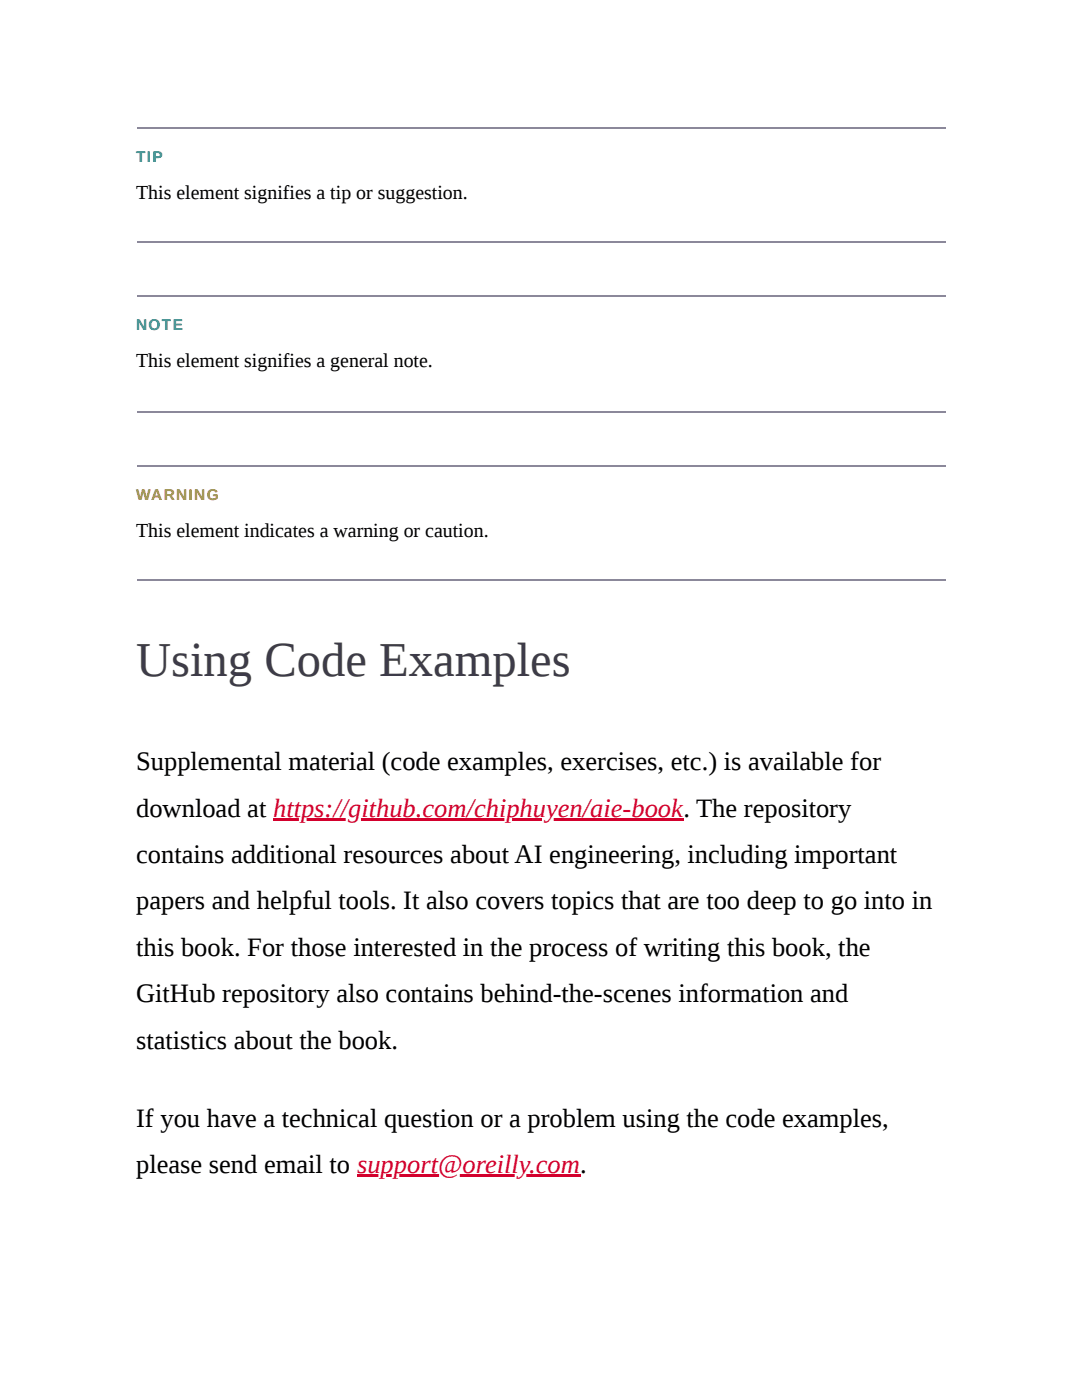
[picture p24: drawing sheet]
<svg xmlns="http://www.w3.org/2000/svg" width="216mm" height="279mm" viewBox="0 0 216 279" stroke-linecap="round" stroke-linejoin="round" font-family="sans-serif">
<defs><g id="words">
<text font-size="9.7" fill="#3d3b49" x="27.2" y="134.9">Using Code Examples</text>
<g font-size="5.3">
<text x="27.2" y="153.7">Supplemental material (code examples, exercises, etc.) is available for</text>
<text x="27.2" y="163">download at https://github.com/chiphuyen/aie-book. The repository</text>
<text x="27.2" y="172.2">contains additional resources about AI engineering, including important</text>
<text x="27.2" y="181.5">papers and helpful tools. It also covers topics that are too deep to go into in</text>
<text x="27.2" y="190.8">this book. For those interested in the process of writing this book, the</text>
<text x="27.2" y="200">GitHub repository also contains behind-the-scenes information and</text>
<text x="27.2" y="209.3">statistics about the book.</text>
<text x="27.2" y="224.9">If you have a technical question or a problem using the code examples,</text>
<text x="27.2" y="234.2">please send email to support@oreilly.com.</text>
</g>
<g font-size="4">
<text x="27.2" y="39.7">This element signifies a tip or suggestion.</text>
<text x="27.2" y="73.3">This element signifies a general note.</text>
<text x="27.2" y="107.2">This element indicates a warning or caution.</text>
</g>
<g font-size="3.1" fill="#018c8c">
<text x="27.2" y="32.3">TIP</text>
<text x="27.2" y="65.9">NOTE</text>
</g>
<text font-size="3.1" fill="#aa8f00" x="27.2" y="99.7">WARNING</text>
</g></defs>
<path d="M27.3 25.5h161.3M27.3 48.3h161.3M27.3 59.1h161.3M27.3 82.2h161.3M27.3 93h161.3M27.3 115.8h161.3" fill="none" stroke="#8b889a" stroke-width=".26"/>
<g fill="#d3002d">
<path d="M54.5 163.2h81.9v.6h-81.9z"/>
<path d="M71.2 234.4h44.6v.5h-44.6z"/>
</g>
<use href="#words"/>
</svg>
